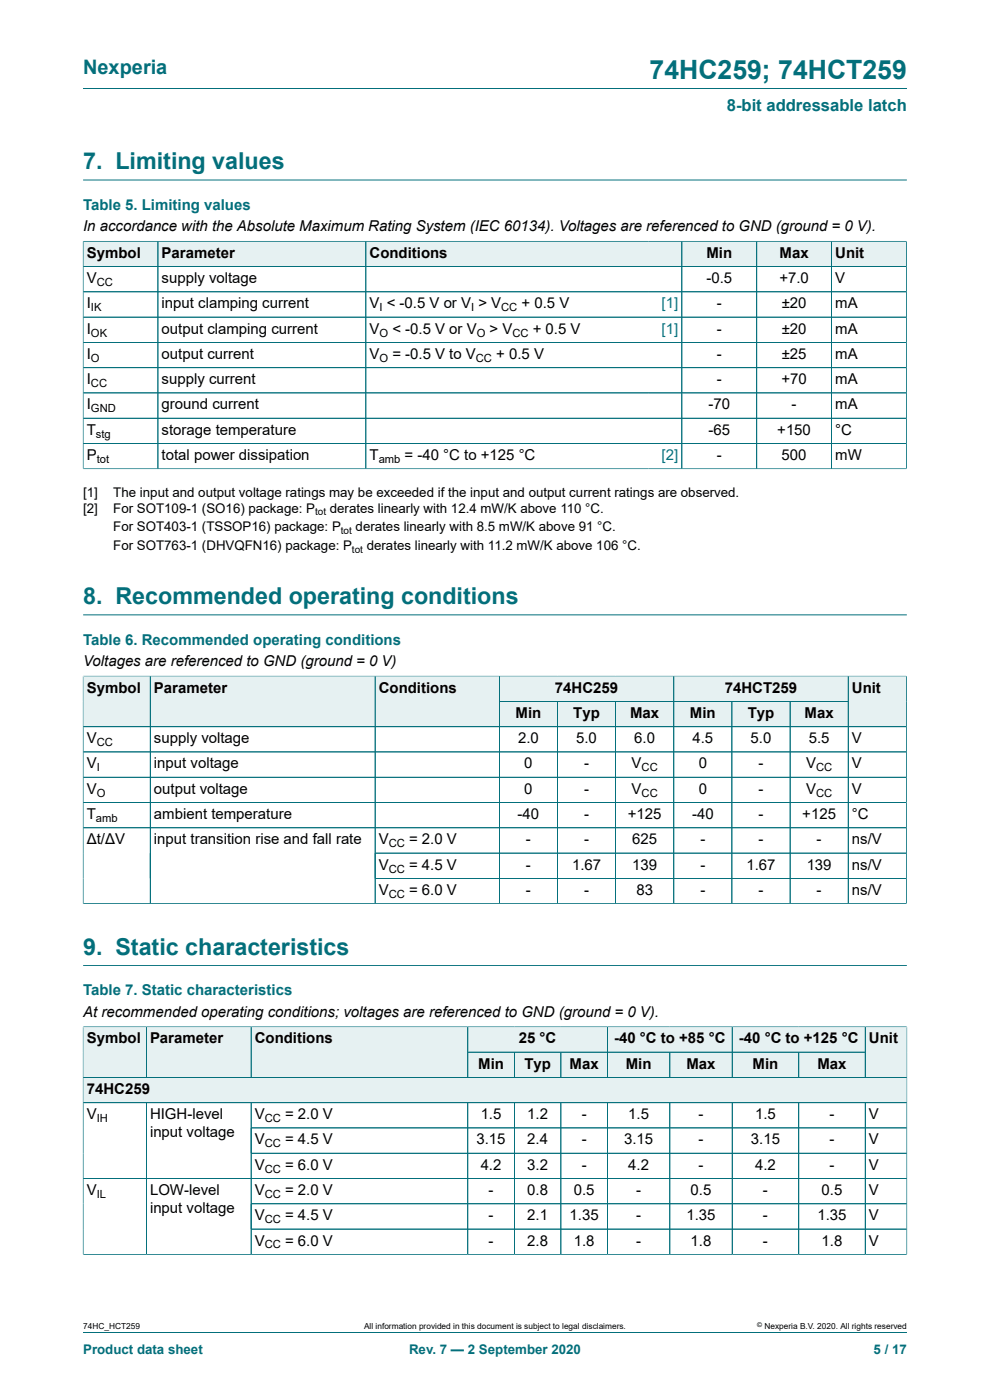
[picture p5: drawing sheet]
<svg xmlns="http://www.w3.org/2000/svg" width="210mm" height="297mm" viewBox="0 0 210 297" stroke-linecap="round" stroke-linejoin="round" font-family="sans-serif">
<defs><g id="words">
<text font-size="5.6" fill="#036f7b" x="137.8" y="16.8">74HC259; 74HCT259</text>
<g font-size="4.9" fill="#036f7b">
<text x="17.6" y="35.9">7. Limiting values</text>
<text x="17.6" y="128.1">8. Recommended operating conditions</text>
<text x="17.6" y="202.5">9. Static characteristics</text>
</g>
<text font-size="4.2" fill="#036f7b" x="17.6" y="15.6">Nexperia</text>
<text font-size="3.5" fill="#036f7b" x="154.2" y="23.7">8-bit addressable latch</text>
<g font-size="3.2" fill="#036f7b">
<text x="17.6" y="44.5">Table 5. Limiting values</text>
<text x="17.6" y="136.8">Table 6. Recommended operating conditions</text>
<text x="17.6" y="211.2">Table 7. Static characteristics</text>
</g>
<g font-size="3.2">
<text x="17.6" y="49.1">In accordance with the Absolute Maximum Rating System (IEC 60134). Voltages are referenced to GND (ground = 0 V).</text>
<text x="18.4" y="54.7">Symbol</text>
<text x="34.3" y="54.7">Parameter</text>
<text x="78.4" y="54.7">Conditions</text>
<text x="149.8" y="54.7">Min</text>
<text x="165.4" y="54.7">Max</text>
<text x="177.2" y="54.7">Unit</text>
<text x="18.4" y="60.1">V</text>
<text x="18.4" y="65.4">I</text>
<text x="34.3" y="60.1">supply voltage</text>
<text x="34.3" y="65.4">input clamping current</text>
<text x="78.4" y="65.4">V &lt; -0.5 V or V &gt; V</text>
<text x="110.6" y="65.4">+ 0.5 V</text>
<text x="149.8" y="60.1">-0.5</text>
<text x="152" y="65.4">-</text>
<text x="165.3" y="60.1">+7.0</text>
<text x="165.8" y="65.4">±20</text>
<text x="177.2" y="60.1">V</text>
<text x="177.2" y="65.4">mA</text>
<text x="18.4" y="70.8">I</text>
<text x="34.3" y="70.8">output clamping current</text>
<text x="78.4" y="70.8">V</text>
<text x="83.2" y="70.8">&lt; -0.5 V or V</text>
<text x="103.8" y="70.8">&gt; V</text>
<text x="113" y="70.8">+ 0.5 V</text>
<text x="152" y="70.8">-</text>
<text x="165.8" y="70.8">±20</text>
<text x="177.2" y="70.8">mA</text>
<text x="18.4" y="76.1">I</text>
<text x="34.3" y="76.1">output current</text>
<text x="78.4" y="76.1">V</text>
<text x="83.2" y="76.1">= -0.5 V to V</text>
<text x="105.3" y="76.1">+ 0.5 V</text>
<text x="152" y="76.1">-</text>
<text x="165.8" y="76.1">±25</text>
<text x="177.2" y="76.1">mA</text>
<text x="18.4" y="81.5">I</text>
<text x="34.3" y="81.5">supply current</text>
<text x="152" y="81.5">-</text>
<text x="165.8" y="81.5">+70</text>
<text x="177.2" y="81.5">mA</text>
<text x="18.4" y="86.9">I</text>
<text x="34.3" y="86.9">ground current</text>
<text x="150.3" y="86.9">-70</text>
<text x="167.9" y="86.9">-</text>
<text x="177.2" y="86.9">mA</text>
<text x="18.4" y="92.2">T</text>
<text x="34.3" y="92.2">storage temperature</text>
<text x="150.3" y="92.2">-65</text>
<text x="164.9" y="92.2">+150</text>
<text x="177.2" y="92.2">°C</text>
<text x="18.4" y="97.6">P</text>
<text x="34.3" y="97.6">total power dissipation</text>
<text x="78.4" y="97.6">T</text>
<text x="85.8" y="97.6">= -40 °C to +125 °C</text>
<text x="152" y="97.6">-</text>
<text x="165.8" y="97.6">500</text>
<text x="177.2" y="97.6">mW</text>
<text x="17.6" y="141.3">Voltages are referenced to GND (ground = 0 V)</text>
<text x="18.4" y="146.9">Symbol</text>
<text x="32.7" y="146.9">Parameter</text>
<text x="80.3" y="146.9">Conditions</text>
<text x="117.7" y="146.9">74HC259</text>
<text x="153.8" y="146.9">74HCT259</text>
<text x="180.7" y="146.9">Unit</text>
<text x="109.4" y="152.3">Min</text>
<text x="121.6" y="152.3">Typ</text>
<text x="133.7" y="152.3">Max</text>
<text x="146.4" y="152.3">Min</text>
<text x="158.6" y="152.3">Typ</text>
<text x="170.7" y="152.3">Max</text>
<text x="18.4" y="157.7">V</text>
<text x="32.7" y="157.7">supply voltage</text>
<text x="109.9" y="157.7">2.0</text>
<text x="122.2" y="157.7">5.0</text>
<text x="134.6" y="157.7">6.0</text>
<text x="146.9" y="157.7">4.5</text>
<text x="159.2" y="157.7">5.0</text>
<text x="171.6" y="157.7">5.5</text>
<text x="180.7" y="157.7">V</text>
<text x="18.4" y="163">V</text>
<text x="32.7" y="163">input voltage</text>
<text x="111.2" y="163">0</text>
<text x="123.9" y="163">-</text>
<text x="134" y="163">V</text>
<text x="148.2" y="163">0</text>
<text x="160.9" y="163">-</text>
<text x="171" y="163">V</text>
<text x="180.7" y="163">V</text>
<text x="18.4" y="168.4">V</text>
<text x="18.4" y="173.8">T</text>
<text x="32.7" y="168.4">output voltage</text>
<text x="32.7" y="173.8">ambient temperature</text>
<text x="109.8" y="173.8">-40</text>
<text x="111.2" y="168.4">0</text>
<text x="123.9" y="168.4">-</text>
<text x="123.9" y="173.8">-</text>
<text x="133.2" y="173.8">+125</text>
<text x="134" y="168.4">V</text>
<text x="146.8" y="173.8">-40</text>
<text x="148.2" y="168.4">0</text>
<text x="160.9" y="168.4">-</text>
<text x="160.9" y="173.8">-</text>
<text x="170.2" y="173.8">+125</text>
<text x="171" y="168.4">V</text>
<text x="180.7" y="168.4">V</text>
<text x="180.7" y="173.8">°C</text>
<text x="18.4" y="179.1">Δt/ΔV</text>
<text x="32.7" y="179.1">input transition rise and fall rate</text>
<text x="80.3" y="179.1">V</text>
<text x="86.8" y="179.1">= 2.0 V</text>
<text x="111.6" y="179.1">-</text>
<text x="123.9" y="179.1">-</text>
<text x="134.1" y="179.1">625</text>
<text x="148.6" y="179.1">-</text>
<text x="160.9" y="179.1">-</text>
<text x="173.2" y="179.1">-</text>
<text x="180.7" y="179.1">ns/V</text>
<text x="80.3" y="184.5">V</text>
<text x="86.8" y="184.5">= 4.5 V</text>
<text x="111.6" y="184.5">-</text>
<text x="121.3" y="184.5">1.67</text>
<text x="134.1" y="184.5">139</text>
<text x="148.6" y="184.5">-</text>
<text x="158.3" y="184.5">1.67</text>
<text x="171.1" y="184.5">139</text>
<text x="180.7" y="184.5">ns/V</text>
<text x="80.3" y="189.8">V</text>
<text x="86.8" y="189.8">= 6.0 V</text>
<text x="111.6" y="189.8">-</text>
<text x="123.9" y="189.8">-</text>
<text x="135" y="189.8">83</text>
<text x="148.6" y="189.8">-</text>
<text x="160.9" y="189.8">-</text>
<text x="173.2" y="189.8">-</text>
<text x="180.7" y="189.8">ns/V</text>
<text x="17.6" y="215.7">At recommended operating conditions; voltages are referenced to GND (ground = 0 V).</text>
<text x="18.4" y="221.3">Symbol</text>
<text x="31.8" y="221.3">Parameter</text>
<text x="54" y="221.3">Conditions</text>
<text x="110.1" y="221.3">25 °C</text>
<text x="130.3" y="221.3">-40 °C to +85 °C</text>
<text x="156.7" y="221.3">-40 °C to +125 °C</text>
<text x="184.3" y="221.3">Unit</text>
<text x="101.4" y="226.7">Min</text>
<text x="111.2" y="226.7">Typ</text>
<text x="120.8" y="226.7">Max</text>
<text x="132.7" y="226.7">Min</text>
<text x="145.6" y="226.7">Max</text>
<text x="159.6" y="226.7">Min</text>
<text x="173.4" y="226.7">Max</text>
<text x="18.4" y="232.1">74HC259</text>
<text x="18.4" y="237.4">V</text>
<text x="31.8" y="237.4">HIGH-level</text>
<text x="54" y="237.4">V</text>
<text x="60.5" y="237.4">= 2.0 V</text>
<text x="102" y="237.4">1.5</text>
<text x="111.8" y="237.4">1.2</text>
<text x="123.4" y="237.4">-</text>
<text x="133.3" y="237.4">1.5</text>
<text x="148.2" y="237.4">-</text>
<text x="160.2" y="237.4">1.5</text>
<text x="176" y="237.4">-</text>
<text x="184.3" y="237.4">V</text>
<text x="31.8" y="241.2">input voltage</text>
<text x="54" y="242.8">V</text>
<text x="60.5" y="242.8">= 4.5 V</text>
<text x="101.1" y="242.8">3.15</text>
<text x="111.8" y="242.8">2.4</text>
<text x="123.4" y="242.8">-</text>
<text x="132.4" y="242.8">3.15</text>
<text x="148.2" y="242.8">-</text>
<text x="159.3" y="242.8">3.15</text>
<text x="176" y="242.8">-</text>
<text x="184.3" y="242.8">V</text>
<text x="54" y="248.2">V</text>
<text x="60.5" y="248.2">= 6.0 V</text>
<text x="102" y="248.2">4.2</text>
<text x="111.8" y="248.2">3.2</text>
<text x="123.4" y="248.2">-</text>
<text x="133.3" y="248.2">4.2</text>
<text x="148.2" y="248.2">-</text>
<text x="160.2" y="248.2">4.2</text>
<text x="176" y="248.2">-</text>
<text x="184.3" y="248.2">V</text>
<text x="18.4" y="253.5">V</text>
<text x="31.8" y="253.5">LOW-level</text>
<text x="31.8" y="257.3">input voltage</text>
<text x="54" y="253.5">V</text>
<text x="60.5" y="253.5">= 2.0 V</text>
<text x="103.6" y="253.5">-</text>
<text x="111.8" y="253.5">0.8</text>
<text x="121.7" y="253.5">0.5</text>
<text x="134.9" y="253.5">-</text>
<text x="146.5" y="253.5">0.5</text>
<text x="161.8" y="253.5">-</text>
<text x="174.3" y="253.5">0.5</text>
<text x="184.3" y="253.5">V</text>
<text x="54" y="258.9">V</text>
<text x="60.5" y="258.9">= 4.5 V</text>
<text x="103.6" y="258.9">-</text>
<text x="111.8" y="258.9">2.1</text>
<text x="120.8" y="258.9">1.35</text>
<text x="134.9" y="258.9">-</text>
<text x="145.6" y="258.9">1.35</text>
<text x="161.8" y="258.9">-</text>
<text x="173.4" y="258.9">1.35</text>
<text x="184.3" y="258.9">V</text>
<text x="54" y="264.2">V</text>
<text x="60.5" y="264.2">= 6.0 V</text>
<text x="103.6" y="264.2">-</text>
<text x="111.8" y="264.2">2.8</text>
<text x="121.7" y="264.2">1.8</text>
<text x="134.9" y="264.2">-</text>
<text x="146.5" y="264.2">1.8</text>
<text x="161.8" y="264.2">-</text>
<text x="174.3" y="264.2">1.8</text>
<text x="184.3" y="264.2">V</text>
</g>
<g font-size="3.2" fill="#00f">
<text x="140.3" y="65.4">[1]</text>
<text x="140.3" y="70.8">[1]</text>
<text x="140.3" y="97.6">[2]</text>
</g>
<g font-size="2.8">
<text x="17.6" y="105.4">[1]</text>
<text x="24" y="105.4">The input and output voltage ratings may be exceeded if the input and output current ratings are observed.</text>
<text x="17.6" y="108.8">[2]</text>
<text x="24" y="108.8">For SOT109-1 (SO16) package: P</text>
<text x="24" y="112.7">For SOT403-1 (TSSOP16) package: P</text>
<text x="70" y="108.8">derates linearly with 12.4 mW/K above 110 °C.</text>
<text x="75.4" y="112.7">derates linearly with 8.5 mW/K above 91 °C.</text>
<text x="24" y="116.7">For SOT763-1 (DHVQFN16) package: P</text>
<text x="77.8" y="116.7">derates linearly with 11.2 mW/K above 106 °C.</text>
</g>
<g font-size="2.8" fill="#036f7b">
<text x="17.6" y="287.2">Product data sheet</text>
<text x="86.8" y="287.2">Rev. 7 — 2 September 2020</text>
<text x="185.3" y="287.2">5 / 17</text>
</g>
<g font-size="2.4">
<text x="20.5" y="60.7">CC</text>
<text x="19.3" y="66">IK</text>
<text x="19.3" y="71.4">OK</text>
<text x="80.5" y="66">I</text>
<text x="80.5" y="71.4">O</text>
<text x="99.9" y="66">I</text>
<text x="101.1" y="71.4">O</text>
<text x="106.3" y="66">CC</text>
<text x="108.7" y="71.4">CC</text>
<text x="19.3" y="76.8">O</text>
<text x="80.5" y="76.8">O</text>
<text x="100.9" y="76.8">CC</text>
<text x="19.3" y="82.1">CC</text>
<text x="19.3" y="87.5">GND</text>
<text x="20.4" y="92.8">stg</text>
<text x="20.5" y="98.2">tot</text>
<text x="80.3" y="98.2">amb</text>
<text x="20.5" y="158.3">CC</text>
<text x="20.5" y="163.6">I</text>
<text x="136.1" y="163.6">CC</text>
<text x="173.1" y="163.6">CC</text>
<text x="20.5" y="169">O</text>
<text x="136.1" y="169">CC</text>
<text x="173.1" y="169">CC</text>
<text x="20.4" y="174.4">amb</text>
<text x="82.5" y="179.7">CC</text>
<text x="82.5" y="185.1">CC</text>
<text x="82.5" y="190.5">CC</text>
<text x="20.5" y="238">IH</text>
<text x="56.2" y="238">CC</text>
<text x="56.2" y="243.4">CC</text>
<text x="56.2" y="248.8">CC</text>
<text x="20.5" y="254.1">IL</text>
<text x="56.2" y="254.1">CC</text>
<text x="56.2" y="259.5">CC</text>
<text x="56.2" y="264.9">CC</text>
</g>
<g font-size="2.1">
<text x="66.8" y="109.3">tot</text>
<text x="72.3" y="113.3">tot</text>
<text x="74.7" y="117.2">tot</text>
</g>
<g font-size="1.8">
<text x="17.6" y="282">74HC_HCT259</text>
<text x="77.2" y="282">All information provided in this document is subject to legal disclaimers.</text>
<text x="162.2" y="282">Nexperia B.V. 2020. All rights reserved</text>
</g>
<text font-size="1.4" x="160.6" y="281.6">©</text>
</g></defs>
<path d="M17.6 18.8h174.8M17.6 38.2h174.8" fill="none" stroke="#036f7b" stroke-width=".21"/>
<path d="M17.7 51.3h15.7v5.2h-15.7z" fill="#e6f1f2"/>
<path d="M17.6 51.1v5.5h15.9v-5.4h-15.9" fill="none" stroke="#036f7b" stroke-width=".21"/>
<path d="M33.6 51.3h43.9v5.2h-43.9z" fill="#e6f1f2"/>
<path d="M33.5 51.2h44.1v5.4h-44.1z" fill="none" stroke="#036f7b" stroke-width=".21"/>
<path d="M77.7 51.3h59.9v5.2h-59.9z" fill="#e6f1f2"/>
<path d="M137.6 51.2h-60v5.4h60" fill="none" stroke="#036f7b" stroke-width=".21"/>
<path d="M137.6 51.3h7v5.2h-7z" fill="#e6f1f2"/>
<path d="M137.6 51.2h7v5.4h-7" fill="none" stroke="#036f7b" stroke-width=".21"/>
<path d="M144.7 51.3h15.7v5.2h-15.7z" fill="#e6f1f2"/>
<path d="M144.6 51.2h15.9v5.4h-15.9z" fill="none" stroke="#036f7b" stroke-width=".21"/>
<path d="M160.6 51.3h15.7v5.2h-15.7z" fill="#e6f1f2"/>
<path d="M160.5 51.2h15.9v5.4h-15.9z" fill="none" stroke="#036f7b" stroke-width=".21"/>
<path d="M176.5 51.3h15.7v5.2h-15.7z" fill="#e6f1f2"/>
<g fill="none" stroke="#036f7b" stroke-width=".21">
<path d="M17.6 56.6h174.7M17.6 51.3v48.2M17.7 51.2h174.6M33.5 51.3v48.1M77.6 51.3v48.1M144.6 51.3v48.1M160.5 51.3v48.1M176.4 51.2v48.2M192.3 51.1v48.4M17.6 61.9h174.7M17.6 67.3h174.7M17.6 72.6h174.7"/>
<path d="M17.6 78h174.7M17.6 99.4h174.7M17.6 83.4h174.7M17.6 88.7h174.7M17.6 94.1h174.7M17.6 130.4h174.8M105.9 143.4h37v5.4h-37z"/>
</g>
<path d="M106 143.5h36.9v5.2h-36.9z" fill="#e6f1f2"/>
<path d="M142.9 143.4h37v5.4h-37z" fill="none" stroke="#036f7b" stroke-width=".21"/>
<path d="M143 143.5h36.9v5.2h-36.9z" fill="#e6f1f2"/>
<path d="M17.6 143.4v10.8h14.3v-10.8h-14.3" fill="none" stroke="#036f7b" stroke-width=".21"/>
<path d="M17.7 143.5h14.1v10.6h-14.1z" fill="#e6f1f2"/>
<path d="M31.9 143.4h47.7v10.8h-47.7z" fill="none" stroke="#036f7b" stroke-width=".21"/>
<path d="M32 143.5h47.5v10.6h-47.5z" fill="#e6f1f2"/>
<path d="M79.6 143.4h26.3v10.8h-26.3z" fill="none" stroke="#036f7b" stroke-width=".21"/>
<g fill="#e6f1f2">
<path d="M79.6 143.5h26.3v10.6h-26.3z"/>
<path d="M106 148.9h12.2v5.2h-12.2z"/>
</g>
<path d="M105.9 148.8h12.4v5.4h-12.4z" fill="none" stroke="#036f7b" stroke-width=".21"/>
<path d="M118.3 148.9h12.2v5.2h-12.2z" fill="#e6f1f2"/>
<path d="M118.3 148.8h12.3v5.4h-12.3z" fill="none" stroke="#036f7b" stroke-width=".21"/>
<path d="M130.7 148.9h12.2v5.2h-12.2z" fill="#e6f1f2"/>
<path d="M130.6 148.8h12.3v5.4h-12.3z" fill="none" stroke="#036f7b" stroke-width=".21"/>
<path d="M143 148.9h12.2v5.2h-12.2z" fill="#e6f1f2"/>
<path d="M142.9 148.8h12.4v5.4h-12.4z" fill="none" stroke="#036f7b" stroke-width=".21"/>
<path d="M155.3 148.9h12.2v5.2h-12.2z" fill="#e6f1f2"/>
<path d="M155.3 148.8h12.3v5.4h-12.3z" fill="none" stroke="#036f7b" stroke-width=".21"/>
<path d="M167.7 148.9h12.2v5.2h-12.2z" fill="#e6f1f2"/>
<path d="M192.3 143.4v10.8h-24.7v-5.4h12.3M192.3 143.4h-12.4v10.8" fill="none" stroke="#036f7b" stroke-width=".21"/>
<path d="M180 143.5h12.2v10.6h-12.2z" fill="#e6f1f2"/>
<g fill="none" stroke="#036f7b" stroke-width=".21">
<path d="M17.6 154.2h174.7M17.6 143.5v48.3M17.7 143.4h174.5M31.9 143.5v48.2M79.6 143.5v48.2M105.9 143.5v48.2M118.3 148.9v42.8M130.6 148.9v42.8M142.9 143.5v48.2M155.3 148.9v42.8M167.6 148.9v42.8M179.9 148.8h-73.9"/>
<path d="M179.9 143.5v48.2M192.3 159.5h-174.7M192.3 143.5v48.3M17.6 170.3h174.7M192.3 164.9h-174.7M192.3 175.6h-174.7M79.6 181h112.7M79.6 186.3h112.7M192.3 191.7h-174.7M17.6 204.8h174.8M99.2 217.8h29.7v5.4h-29.7z"/>
</g>
<path d="M99.3 217.9h29.5v5.2h-29.5z" fill="#e6f1f2"/>
<path d="M128.9 217.8h26.4v5.4h-26.4z" fill="none" stroke="#036f7b" stroke-width=".21"/>
<path d="M128.9 217.9h26.3v5.2h-26.3z" fill="#e6f1f2"/>
<path d="M155.3 217.8h28.2v5.4h-28.2z" fill="none" stroke="#036f7b" stroke-width=".21"/>
<path d="M155.4 217.9h28.1v5.2h-28.1z" fill="#e6f1f2"/>
<path d="M17.6 217.8v10.8h13.4v-10.8h-13.4" fill="none" stroke="#036f7b" stroke-width=".21"/>
<path d="M17.7 217.9h13.3v10.6h-13.3z" fill="#e6f1f2"/>
<path d="M31 217.8h22.3v10.8h-22.3z" fill="none" stroke="#036f7b" stroke-width=".21"/>
<path d="M31.1 217.9h22.1v10.6h-22.1z" fill="#e6f1f2"/>
<path d="M53.3 217.8h45.9v10.8h-45.9z" fill="none" stroke="#036f7b" stroke-width=".21"/>
<g fill="#e6f1f2">
<path d="M53.3 217.9h45.9v10.6h-45.9z"/>
<path d="M99.3 223.3h9.7v5.2h-9.7z"/>
</g>
<path d="M99.2 223.2h9.9v5.4h-9.9z" fill="none" stroke="#036f7b" stroke-width=".21"/>
<path d="M109.2 223.3h9.7v5.2h-9.7z" fill="#e6f1f2"/>
<path d="M109.1 223.2h9.9v5.4h-9.9z" fill="none" stroke="#036f7b" stroke-width=".21"/>
<path d="M119.1 223.3h9.7v5.2h-9.7z" fill="#e6f1f2"/>
<path d="M119 223.2h9.9v5.4h-9.9z" fill="none" stroke="#036f7b" stroke-width=".21"/>
<path d="M128.9 223.3h13.1v5.2h-13.1z" fill="#e6f1f2"/>
<path d="M128.9 223.2h13.2v5.4h-13.2z" fill="none" stroke="#036f7b" stroke-width=".21"/>
<path d="M142.2 223.3h13v5.2h-13z" fill="#e6f1f2"/>
<path d="M142.1 223.2h13.2v5.4h-13.2z" fill="none" stroke="#036f7b" stroke-width=".21"/>
<path d="M155.4 223.3h14v5.2h-14z" fill="#e6f1f2"/>
<path d="M155.3 223.2h14.1v5.4h-14.1z" fill="none" stroke="#036f7b" stroke-width=".21"/>
<path d="M169.5 223.3h14v5.2h-14z" fill="#e6f1f2"/>
<path d="M192.4 217.8v10.8h-23v-5.4h14.1M192.4 217.8h-8.9v10.8" fill="none" stroke="#036f7b" stroke-width=".21"/>
<path d="M183.6 217.9h8.7v10.6h-8.7z" fill="#e6f1f2"/>
<path d="M17.6 228.6h174.8v5.3h-174.8z" fill="none" stroke="#036f7b" stroke-width=".21"/>
<path d="M17.7 228.6h174.6v5.3h-174.6z" fill="#e6f1f2"/>
<g fill="none" stroke="#036f7b" stroke-width=".21">
<path d="M17.6 217.9v48.3M17.7 217.8h174.6M31 217.9v10.6M53.3 217.9v10.6M99.2 217.9v10.6M128.9 217.9v10.6M155.3 217.9v10.6M183.5 217.9v10.6M192.4 217.9v48.3M17.6 233.9h174.8M17.7 228.6h174.6M31 233.9v32.2"/>
<path d="M53.3 239.3h139.1M53.3 233.9v32.2M99.2 233.9v32.2M99.3 223.2h84.2M109.1 223.3v5.2M109.1 233.9v32.2M119 223.3v5.2M119 233.9v32.2M128.9 233.9v32.2M142.1 223.3v5.2M142.1 233.9v32.2M155.3 233.9v32.2"/>
<path d="M169.4 223.3v5.2M169.4 233.9v32.2M183.5 233.9v32.2M192.4 244.7h-139.1M192.4 250h-174.8M192.4 255.4h-139.1M17.6 266.1h174.8M192.4 260.7h-139.1M17.6 282.6h174.8"/>
</g>
<use href="#words"/>
</svg>
